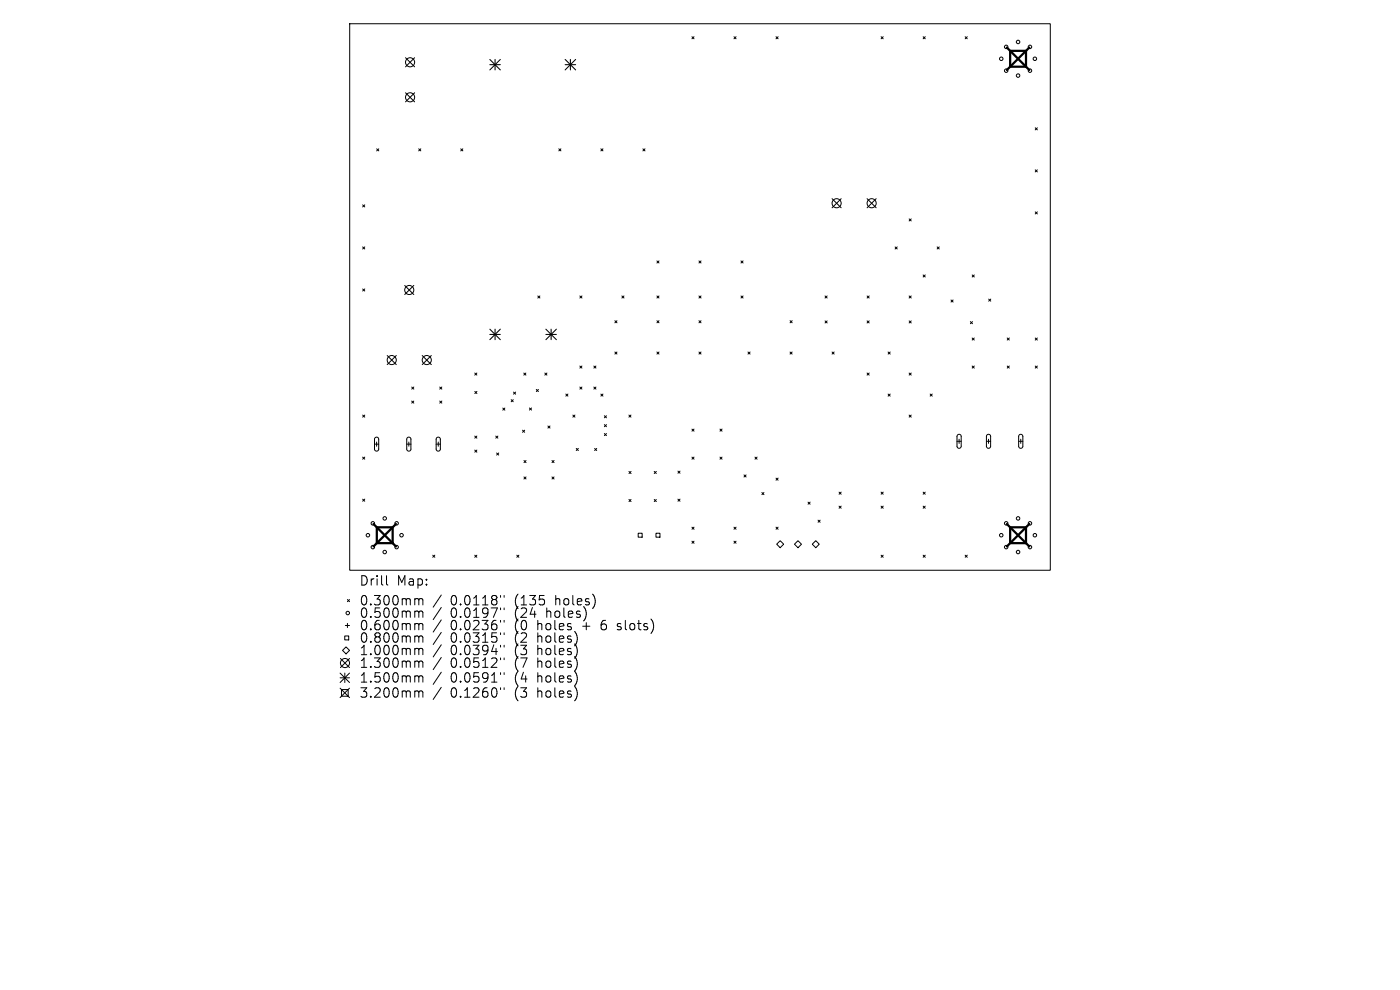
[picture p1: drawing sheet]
<svg xmlns="http://www.w3.org/2000/svg" width="297mm" height="210mm" viewBox="0 0 297 210" stroke-linecap="round" stroke-linejoin="round" font-family="sans-serif">
<defs><g id="words">
<g font-size="2.8">
<text x="76.1" y="124.5">Drill</text>
<text x="84.2" y="124.5">Map:</text>
<text x="76.1" y="128.7">0.300mm</text>
<text x="76.1" y="131.3">0.500mm</text>
<text x="95.6" y="128.7">0.0118&quot;</text>
<text x="95.6" y="131.3">0.0197&quot;</text>
<text x="109.3" y="128.7">(135</text>
<text x="109.3" y="131.3">(24</text>
<text x="116.2" y="131.3">holes)</text>
<text x="118.1" y="128.7">holes)</text>
<text x="76.1" y="134">0.600mm</text>
<text x="76.1" y="136.6">0.800mm</text>
<text x="95.6" y="134">0.0236&quot;</text>
<text x="95.6" y="136.6">0.0315&quot;</text>
<text x="109.3" y="134">(0</text>
<text x="109.3" y="136.6">(2</text>
<text x="114.3" y="134">holes</text>
<text x="114.3" y="136.6">holes)</text>
<text x="124" y="134">+</text>
<text x="128.2" y="134">6</text>
<text x="131.8" y="134">slots)</text>
<text x="76.1" y="139.3">1.000mm</text>
<text x="76.1" y="142">1.300mm</text>
<text x="95.6" y="139.3">0.0394&quot;</text>
<text x="95.6" y="142">0.0512&quot;</text>
<text x="109.3" y="139.3">(3</text>
<text x="109.3" y="142">(7</text>
<text x="114.3" y="139.3">holes)</text>
<text x="114.3" y="142">holes)</text>
<text x="76.1" y="145.1">1.500mm</text>
<text x="76.1" y="148.3">3.200mm</text>
<text x="95.6" y="145.1">0.0591&quot;</text>
<text x="95.6" y="148.3">0.1260&quot;</text>
<text x="109.3" y="145.1">(4</text>
<text x="109.3" y="148.3">(3</text>
<text x="114.3" y="145.1">holes)</text>
<text x="114.3" y="148.3">holes)</text>
</g>
</g></defs>
<g fill="none" stroke="#000" stroke-width=".21">
<path d="M74.2 5h148.6v116h-148.6zM86 12.2l2 2M86 19.7l2 1.9M88 12.2l-2 2M88 19.7l-2 1.9M146.8 7.8l.4 .4M147.2 7.8l-.4 .4M155.7 7.8l.5 .4M156.2 7.8l-.5 .4M164.6 7.8l.5 .4M165.1 7.8l-.5 .4M186.9 7.8l.5 .4"/>
<path d="M187.4 7.8l-.5 .4M195.8 7.8l.5 .4M196.3 7.8l-.5 .4M204.8 7.8l.4 .4M205.2 7.8l-.4 .4M79.9 31.6l.5 .4M80.4 31.6l-.5 .4M88.8 31.6l.5 .4M89.3 31.6l-.5 .4M97.7 31.6l.5 .4M98.2 31.6l-.5 .4M118.6 31.6l.4 .4"/>
<path d="M119 31.6l-.4 .4M127.5 31.6l.4 .4M127.9 31.6l-.4 .4M136.4 31.6l.4 .4M136.8 31.6l-.4 .4M219.6 27.1l.5 .5M219.6 36l.5 .5M220.1 27.1l-.5 .5M220.1 36l-.5 .5M76.9 43.5l.5 .4M76.9 52.4l.5 .4M77.4 43.5l-.5 .4"/>
<path d="M77.4 52.4l-.5 .4M139.4 55.3l.4 .5M139.8 55.3l-.4 .5M148.3 55.3l.4 .5M148.7 55.3l-.4 .5M157.2 55.3l.4 .5M157.6 55.3l-.4 .5M176.5 42.1l1.9 2M178.4 42.1l-1.9 2M183.9 42.1l2 2M185.9 42.1l-2 2M189.9 52.4l.4 .4"/>
<path d="M190.3 52.4l-.4 .4M192.9 46.4l.4 .5M193.3 46.4l-.4 .5M195.8 58.3l.5 .5M196.3 58.3l-.5 .5M198.8 52.4l.5 .4M199.3 52.4l-.5 .4M206.2 58.3l.5 .5M206.7 58.3l-.5 .5M219.6 44.9l.5 .5M220.1 44.9l-.5 .5M76.9 61.3l.5 .4"/>
<path d="M77.4 61.3l-.5 .4M82.1 75.4l2 1.9M84.1 75.4l-2 1.9M85.9 60.5l1.9 2M87.8 60.5l-1.9 2M89.6 75.4l1.9 1.9M91.5 75.4l-1.9 1.9M100.7 79.1l.5 .5M101.2 79.1l-.5 .5M111.1 79.1l.5 .5M111.6 79.1l-.5 .5M114.1 62.8l.4 .4"/>
<path d="M114.5 62.8l-.4 .4M115.6 79.1l.4 .5M116 79.1l-.4 .5M123 62.8l.5 .4M123 77.6l.5 .5M123.5 62.8l-.5 .4M123.5 77.6l-.5 .5M126 77.6l.4 .5M126.4 77.6l-.4 .5M130.4 68l.5 .5M130.4 74.7l.5 .4M130.9 74.7l-.5 .4"/>
<path d="M130.9 68l-.5 .5M131.9 62.8l.5 .4M132.4 62.8l-.5 .4M139.4 62.8l.4 .4M139.4 68l.4 .5M139.4 74.7l.4 .4M139.8 62.8l-.4 .4M139.8 68l-.4 .5M139.8 74.7l-.4 .4M148.3 62.8l.4 .4M148.3 68l.4 .5M148.3 74.7l.4 .4"/>
<path d="M148.7 62.8l-.4 .4M148.7 68l-.4 .5M148.7 74.7l-.4 .4M157.2 62.8l.4 .4M157.6 62.8l-.4 .4M158.7 74.7l.4 .4M159.1 74.7l-.4 .4M167.6 74.7l.4 .4M167.6 68l.5 .5M168 74.7l-.4 .4M168.1 68l-.5 .5M175 62.8l.5 .4"/>
<path d="M175 68.1l.5 .4M175.5 62.8l-.5 .4M175.5 68.1l-.5 .4M176.5 74.7l.5 .4M177 74.7l-.5 .4M183.9 62.8l.5 .4M183.9 68.1l.5 .4M183.9 79.1l.5 .5M184.4 62.8l-.5 .4M184.4 68.1l-.5 .4M184.4 79.1l-.5 .5M188.4 74.7l.5 .4"/>
<path d="M188.9 74.7l-.5 .4M192.9 62.8l.4 .4M192.9 68.1l.4 .4M192.9 79.1l.4 .5M193.3 79.1l-.4 .5M193.3 62.8l-.4 .4M193.3 68.1l-.4 .4M201.8 63.6l.4 .5M202.2 63.6l-.4 .5M205.9 68.2l.4 .5M206.2 71.7l.5 .4M206.2 77.6l.5 .5"/>
<path d="M206.3 68.2l-.4 .5M206.7 71.7l-.5 .4M206.7 77.6l-.5 .5M209.7 63.4l.5 .5M210.2 63.4l-.5 .5M213.7 71.7l.4 .4M213.7 77.6l.4 .5M214.1 71.7l-.4 .4M214.1 77.6l-.4 .5M219.6 71.7l.5 .4M219.6 77.6l.5 .5M220.1 71.7l-.5 .4"/>
<path d="M220.1 77.6l-.5 .5M76.9 88l.5 .5M76.9 97l.5 .4M77.4 88l-.5 .5M77.4 97l-.5 .4M79.4 94.2h.9M79.6 92.9l.4-.1 .3 .3v2.2l-.3 .4-.4-.1-.1-.3-.1-2.2zM79.9 93.8v.9M86.3 94.2h.9M86.4 92.9l.5-.1 .3 .3v2.2l-.4 .4-.3-.1-.2-.3v-2.2zM86.7 93.8v.9M87.3 82.1l.5 .4"/>
<path d="M87.3 85.1l.5 .4M87.8 82.1l-.5 .4M87.8 85.1l-.5 .4M92.5 94.2h.9M92.7 92.9l.4-.1 .3 .3v2.2l-.3 .4-.4-.1-.2-.3v-2.2zM93 93.8v.9M93.3 82.1l.4 .4M93.3 85.1l.4 .4M93.7 82.1l-.4 .4M93.7 85.1l-.4 .4M100.7 92.5l.5 .5M100.7 95.5l.5 .4"/>
<path d="M100.7 83l.5 .5M101.2 92.5l-.5 .5M101.2 95.5l-.5 .4M101.2 83l-.5 .5M105.2 92.5l.4 .5M105.4 96.1l.4 .4M105.6 92.5l-.4 .5M105.8 96.1l-.4 .4M106.7 86.6l.4 .4M107.1 86.6l-.4 .4M108.4 84.8l.5 .4M108.9 84.8l-.5 .4"/>
<path d="M108.9 83.2l.5 .4M109.4 83.2l-.5 .4M110.9 91.3l.4 .4M111.2 97.7l.4 .4M111.3 91.3l-.4 .4M111.6 97.7l-.4 .4M112.3 86.5l.5 .5M112.8 86.5l-.5 .5M113.8 82.6l.4 .5M114.2 82.6l-.4 .5M116.2 90.4l.5 .4M116.7 90.4l-.5 .4"/>
<path d="M117.1 97.7l.4 .4M117.5 97.7l-.4 .4M120 83.6l.5 .4M120.5 83.6l-.5 .4M121.5 88l.5 .5M122 88l-.5 .5M122.2 95.1l.5 .5M122.7 95.1l-.5 .5M123 82.1l.5 .4M123.5 82.1l-.5 .4M126 82.1l.4 .4M126.1 95.1l.5 .5"/>
<path d="M126.4 82.1l-.4 .4M126.6 95.1l-.5 .5M127.5 83.6l.4 .4M127.9 83.6l-.4 .4M128.2 88.2l.5 .4M128.2 90.1l.5 .4M128.2 92l.5 .4M128.7 90.1l-.5 .4M128.7 88.2l-.5 .4M128.7 92l-.5 .4M133.4 88l.5 .5M133.9 88l-.5 .5"/>
<path d="M143.8 99.9l.5 .5M144.3 99.9l-.5 .5M146.8 91l.4 .5M146.8 97l.4 .4M147.2 97l-.4 .4M147.2 91l-.4 .5M152.7 97l.5 .4M152.7 91l.5 .5M153.2 91l-.5 .5M153.2 97l-.5 .4M160.2 97l.4 .4M160.6 97l-.4 .4"/>
<path d="M188.4 83.6l.5 .4M188.9 83.6l-.5 .4M192.9 88l.4 .5M193.3 88l-.4 .5M197.3 83.6l.5 .4M197.8 83.6l-.5 .4M203 93.6h.9M203.2 92.3l.4-.1 .3 .3v2.2l-.4 .4-.3-.1-.2-.3v-2.2zM203.5 93.2v.9M209.3 93.6h.9M209.4 92.3l.5-.1 .2 .3v2.2l-.3 .4-.3-.1-.2-.3v-2.2zM209.7 93.2v.9"/>
<path d="M216.1 93.6h.9M216.2 92.3l.5-.1 .3 .3v2.2l-.4 .4-.3-.1-.2-.3v-2.2zM216.5 93.2v.9M76.9 105.9l.5 .4M77.4 105.9l-.5 .4M91.8 117.8l.4 .4M92.2 117.8l-.4 .4M100.7 117.8l.5 .4M101.2 117.8l-.5 .4M109.6 117.8l.5 .4M110.1 117.8l-.5 .4M111.2 101.2l.4 .4"/>
<path d="M111.6 101.2l-.4 .4M117.1 101.2l.4 .4M117.5 101.2l-.4 .4M133.4 100l.5 .5M133.4 106l.5 .4M133.9 100l-.5 .5M133.9 106l-.5 .4M135.4 113.1h.8v.9h-.8zM138.8 100l.4 .5M138.8 106l.4 .4M139.2 113.1h.8v.9h-.8zM139.2 100l-.4 .5"/>
<path d="M139.2 106l-.4 .4M143.8 105.9l.5 .4M144.3 105.9l-.5 .4M146.8 111.8l.4 .5M146.8 114.8l.4 .4M147.2 111.8l-.4 .5M147.2 114.8l-.4 .4M155.7 111.8l.5 .5M155.7 114.8l.5 .4M156.2 111.8l-.5 .5M156.2 114.8l-.5 .4M157.8 100.7l.5 .5"/>
<path d="M158.3 100.7l-.5 .5M161.6 104.5l.5 .4M162.1 104.5l-.5 .4M164.6 101.4l.5 .5M164.6 111.8l.5 .5M164.8 115.4l.7-.7 .8 .7-.8 .8zM165.1 101.4l-.5 .5M165.1 111.8l-.5 .5M168.5 115.4l.8-.7 .7 .7-.7 .8zM171.4 106.5l.5 .5M171.9 106.5l-.5 .5M172.3 115.4l.8-.7 .7 .7-.7 .8z"/>
<path d="M173.5 110.3l.5 .5M174 110.3l-.5 .5M178 104.4l.4 .4M178 107.4l.4 .4M178.4 104.4l-.4 .4M178.4 107.4l-.4 .4M186.9 104.4l.5 .4M186.9 107.4l.5 .4M186.9 117.8l.5 .4M187.4 104.4l-.5 .4M187.4 107.4l-.5 .4M187.4 117.8l-.5 .4"/>
<path d="M195.8 104.4l.5 .4M195.8 107.4l.5 .4M195.8 117.8l.5 .4M196.3 104.4l-.5 .4M196.3 107.4l-.5 .4M196.3 117.8l-.5 .4M204.8 117.8l.4 .4M205.2 117.8l-.4 .4M72.2 139.7l1.9 1.9M73.1 134.9h.9v.8h-.9zM73.3 132.7h.8M73.4 137.2l.7 .8-.7 .7-.7-.7z"/>
<path d="M73.7 127.2l.4 .4M73.7 132.2v.9M74.1 127.2l-.4 .4M74.1 139.7l-1.9 1.9M82 122.1v1.7l.3 .3M88.3 127l.5 .1 .1 .2M88.3 129.6h.3l.3 .3M88.3 132.3l.5 .1 .1 .2M88.3 134.9l.5 .1 .1 .2M88.3 137.5h.3l.3 .3M88.9 127.3l.2-.3 .5 .1 .1 1.2M88.9 127.3v1"/>
<path d="M88.9 129.9v1.1M88.9 132.6v1M88.9 135.2v1M88.9 137.8v1.1M88.9 129.9l.2-.3 .5 .1 .1 1.3M88.9 132.6l.2-.3 .5 .1 .1 1.2M88.9 135.2l.2-.3 .5 .1 .1 1.2M88.9 137.8l.2-.3 .5 .1 .1 1.3M93.6 126.2l-1.7 2.6M93.6 128.9l-1.7 2.5M93.6 131.5l-1.7 2.6M93.6 134.1l-1.7 2.6"/>
<path d="M93.6 136.8l-1.7 2.6M93.6 139.5l-1.7 2.5M106.2 126.3v.4M106.2 129v.3M106.2 131.6v.4M106.2 134.2v.4M106.2 136.9v.4M106.2 139.6v.3M106.9 126.3v.4M106.9 129v.3M106.9 131.6v.4M106.9 134.2v.4"/>
<path d="M106.9 136.9v.4M106.9 139.6v.3M130.9 133.5l.2 .1M131 132.4v.4M72.1 142.8l2 2M72.1 143.8h2M72.1 146l2 2M72.4 146.3h1.5v1.4h-1.5zM73.1 142.8v2M74.1 142.8l-2 2M74.1 146l-2 2M88.3 140.2h.3l.3 .3"/>
<path d="M88.3 143.4l.5 .1 .1 .1M88.3 146.6l.5 .1 .1 .1M88.9 140.5v1.1M88.9 143.6v1.1M88.9 146.8v1.1M88.9 140.5l.2-.3 .5 .1 .1 1.3M88.9 143.6l.2-.2 .5 .1 .1 1.2M88.9 146.8l.2-.2 .5 .1 .1 1.2M93.6 142.6l-1.7 2.6M93.6 145.8l-1.7 2.6M106.2 142.7v.4M106.2 145.9v.4"/>
<path d="M106.9 142.7v.4M106.9 145.9v.4"/>
<circle cx="87" cy="13.2" r=".97"/>
<circle cx="212.4" cy="12.5" r=".37"/>
<circle cx="213.5" cy="9.9" r=".37"/>
<circle cx="213.5" cy="15" r=".37"/>
<circle cx="216" cy="16" r=".37"/>
<circle cx="216" cy="8.9" r=".37"/>
<circle cx="218.5" cy="9.9" r=".37"/>
<circle cx="218.5" cy="15" r=".37"/>
<circle cx="219.5" cy="12.5" r=".37"/>
<circle cx="87" cy="20.6" r=".97"/>
<circle cx="177.5" cy="43.1" r=".97"/>
<circle cx="184.9" cy="43.1" r=".97"/>
<circle cx="83.1" cy="76.4" r=".97"/>
<circle cx="86.8" cy="61.5" r=".97"/>
<circle cx="90.5" cy="76.4" r=".97"/>
<circle cx="78.1" cy="113.5" r=".37"/>
<circle cx="79.1" cy="116.1" r=".37"/>
<circle cx="79.1" cy="111" r=".37"/>
<circle cx="81.6" cy="110" r=".37"/>
<circle cx="81.6" cy="117.1" r=".37"/>
<circle cx="84.1" cy="116.1" r=".37"/>
<circle cx="84.1" cy="111" r=".37"/>
<circle cx="85.2" cy="113.5" r=".37"/>
<circle cx="212.4" cy="113.5" r=".37"/>
<circle cx="213.5" cy="116.1" r=".37"/>
<circle cx="213.5" cy="111" r=".37"/>
<circle cx="216" cy="110" r=".37"/>
<circle cx="216" cy="117.1" r=".37"/>
<circle cx="218.5" cy="116.1" r=".37"/>
<circle cx="218.5" cy="111" r=".37"/>
<circle cx="219.5" cy="113.5" r=".37"/>
<circle cx="73.8" cy="130" r=".37"/>
<circle cx="73.2" cy="140.7" r=".97"/>
</g>
<g fill="none" stroke="#000" stroke-width=".22">
<path d="M103.9 12.6l2.2 2.2M103.9 13.7h2.2M105 12.6v2.2M106.1 12.6l-2.2 2.2M119.9 13.7h2.2M119.9 12.6l2.2 2.2M121 12.6v2.2M122.1 12.6l-2.2 2.2M103.9 69.8l2.2 2.3M103.9 70.9h2.2M105 69.8v2.3M106.1 69.8l-2.2 2.3"/>
<path d="M115.8 70.9h2.2M115.8 69.8l2.2 2.3M116.9 69.8v2.3M118 69.8l-2.2 2.3"/>
</g>
<path d="M213.6 10.1l4.8 4.7M214.3 10.8h3.4v3.4h-3.4zM218.4 10.1l-4.8 4.7M79.2 111.2l4.8 4.7M79.9 111.9h3.4v3.3h-3.4zM84 111.2l-4.8 4.7M213.6 111.2l4.8 4.7M214.3 111.9h3.4v3.3h-3.4zM218.4 111.2l-4.8 4.7" fill="none" stroke="#000" stroke-width=".48"/>
<use href="#words"/>
</svg>
